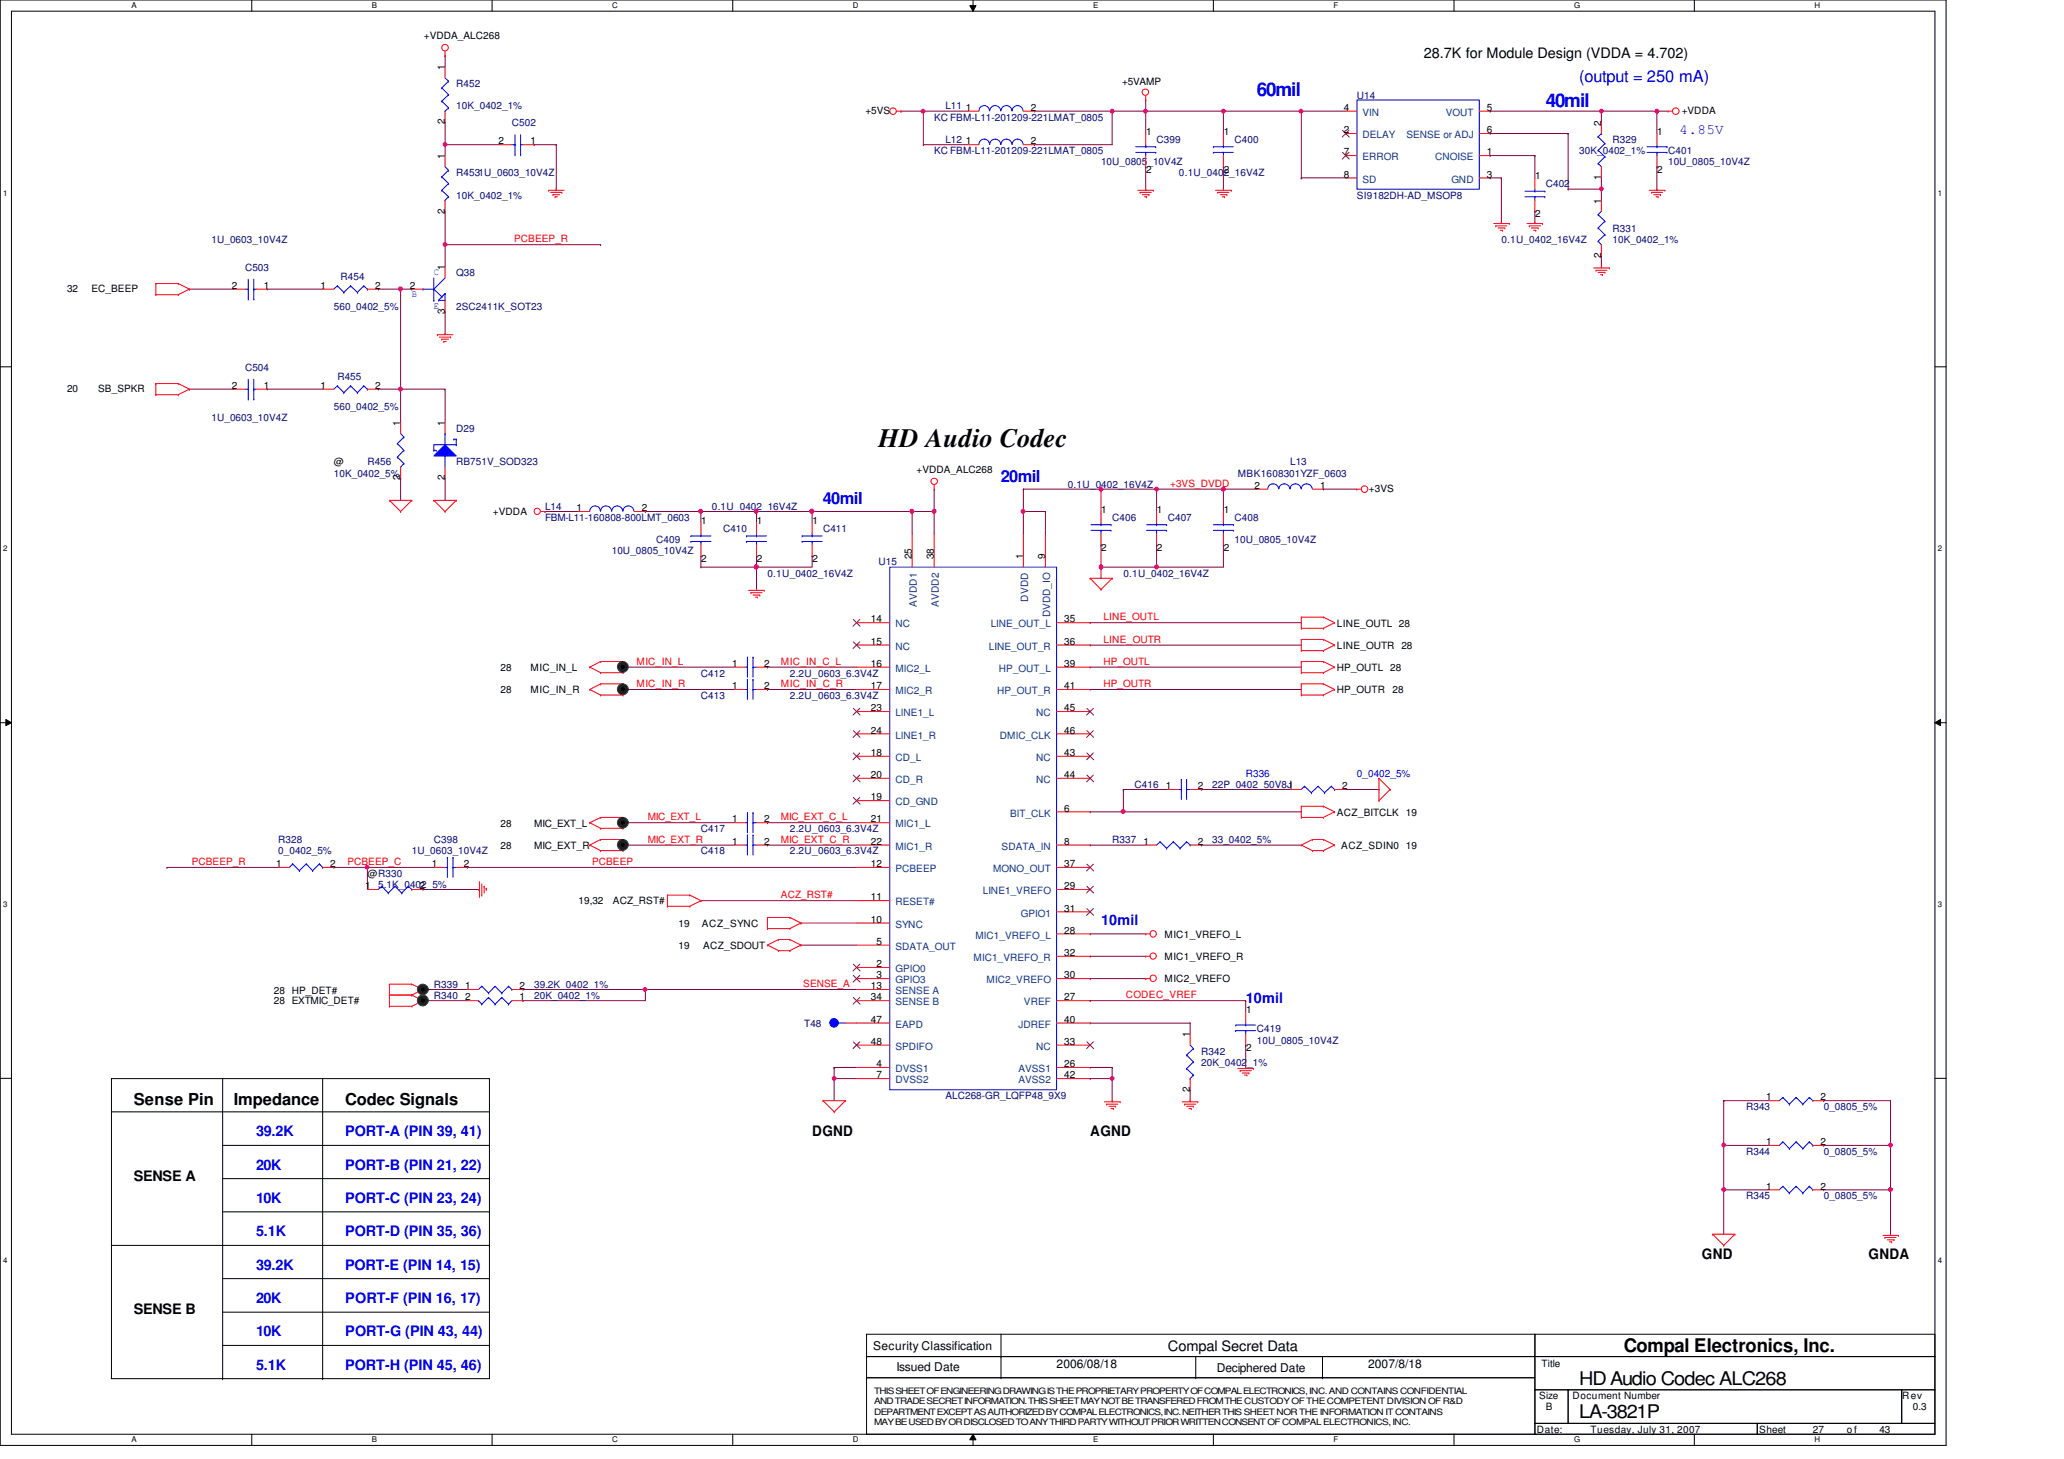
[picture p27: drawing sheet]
<svg xmlns="http://www.w3.org/2000/svg" width="297mm" height="210mm" viewBox="0 0 297 210" stroke-linecap="round" stroke-linejoin="round" font-family="sans-serif">
<defs><g id="words">
<text font-size="3.8" x="126.4" y="64.3">HD Audio Codec</text>
<g font-size="2.7" fill="#00f">
<text x="180.9" y="13.8">60mil</text>
<text x="222.5" y="15.4">40mil</text>
</g>
<g font-size="2.7">
<text x="233.7" y="194.6">Compal Electronics, Inc.</text>
<text x="227.3" y="199.3">HD Audio Codec ALC268</text>
<text x="227.3" y="204.1">LA-3821P</text>
</g>
<g font-size="2.4" fill="#00f">
<text x="227.3" y="11.8">(output = 250 mA)</text>
<text x="144" y="69.4">20mil</text>
<text x="118.4" y="72.6">40mil</text>
</g>
<g font-size="2.4">
<text x="19.3" y="159">Sense Pin</text>
<text x="33.7" y="159">Impedance</text>
<text x="49.7" y="159">Codec Signals</text>
</g>
<g font-size="2.1">
<text x="204.9" y="8.3">28.7K for Module Design (VDDA = 4.702)</text>
<text x="116.9" y="163.5">DGND</text>
<text x="156.9" y="163.5">AGND</text>
<text x="19.3" y="169.9">SENSE A</text>
<text x="244.9" y="181.1">GND</text>
<text x="268.9" y="181.1">GNDA</text>
<text x="19.3" y="189.1">SENSE B</text>
<text x="168.1" y="194.4">Compal Secret Data</text>
</g>
<g font-size="2.1" fill="#00f">
<text x="241.7" y="19.2">4.85V</text>
<text x="158.5" y="133.1">10mil</text>
<text x="179.3" y="144.3">10mil</text>
<text x="36.9" y="163.5">39.2K</text>
<text x="49.7" y="163.5">PORT-A (PIN 39, 41)</text>
<text x="36.9" y="173.1">10K</text>
<text x="36.9" y="168.3">20K</text>
<text x="49.7" y="173.1">PORT-C (PIN 23, 24)</text>
<text x="49.7" y="168.3">PORT-B (PIN 21, 22)</text>
<text x="36.9" y="177.9">5.1K</text>
<text x="49.7" y="177.9">PORT-D (PIN 35, 36)</text>
<text x="36.9" y="182.8">39.2K</text>
<text x="49.7" y="182.8">PORT-E (PIN 14, 15)</text>
<text x="36.9" y="187.5">20K</text>
<text x="49.7" y="187.5">PORT-F (PIN 16, 17)</text>
<text x="36.9" y="192.3">10K</text>
<text x="36.9" y="197.1">5.1K</text>
<text x="49.7" y="197.1">PORT-H (PIN 45, 46)</text>
<text x="49.7" y="192.3">PORT-G (PIN 43, 44)</text>
</g>
<g font-size="1.7">
<text x="125.7" y="194.3">Security Classification</text>
<text x="129" y="197.3">Issued Date</text>
<text x="152.1" y="196.8">2006/08/18</text>
<text x="175.1" y="197.5">Deciphered Date</text>
<text x="196.9" y="196.8">2007/8/18</text>
</g>
<g font-size="1.4">
<text x="61" y="5.7">+VDDA_ALC268</text>
<text x="64" y="10.1" transform="rotate(-90 64 10.1)">1</text>
<text x="64" y="17.9" transform="rotate(-90 64 17.9)">2</text>
<text x="124.5" y="16.4">+5VS</text>
<text x="139" y="16">1</text>
<text x="148.4" y="16">2</text>
<text x="161.5" y="12.2">+5VAMP</text>
<text x="193.4" y="16">4</text>
<text x="214" y="16">5</text>
<text x="242" y="16.4">+VDDA</text>
<text x="64" y="22.9" transform="rotate(-90 64 22.9)">1</text>
<text x="71.8" y="20.8">2</text>
<text x="76.4" y="20.8">1</text>
<text x="139" y="20.8">1</text>
<text x="148.4" y="20.8">2</text>
<text x="164.9" y="19.4">1</text>
<text x="176.1" y="19.4">1</text>
<text x="193.4" y="22.4">7</text>
<text x="193.4" y="19.2">2</text>
<text x="214" y="19.2">6</text>
<text x="214" y="22.4">1</text>
<text x="230.4" y="18.1" transform="rotate(-90 230.4 18.1)">2</text>
<text x="238.5" y="19.4">1</text>
<text x="164.9" y="24.8">2</text>
<text x="176.1" y="24.8">2</text>
<text x="193.4" y="25.6">8</text>
<text x="214" y="25.6">3</text>
<text x="220.9" y="25.8">1</text>
<text x="230.4" y="29.3" transform="rotate(-90 230.4 29.3)">1</text>
<text x="230.4" y="25.9" transform="rotate(-90 230.4 25.9)">1</text>
<text x="238.5" y="24.8">2</text>
<text x="64" y="30.7" transform="rotate(-90 64 30.7)">2</text>
<text x="220.9" y="31.3">2</text>
<text x="9.6" y="42">32</text>
<text x="13.2" y="42">EC_BEEP</text>
<text x="33.4" y="41.6">2</text>
<text x="38" y="41.6">1</text>
<text x="46.1" y="41.6">1</text>
<text x="54" y="41.6">2</text>
<text x="59" y="41.6">2</text>
<text x="64" y="38.9" transform="rotate(-90 64 38.9)">1</text>
<text x="230.4" y="37.1" transform="rotate(-90 230.4 37.1)">2</text>
<text x="64" y="45.1" transform="rotate(-90 64 45.1)">3</text>
<text x="9.6" y="56.4">20</text>
<text x="14.1" y="56.4">SB_SPKR</text>
<text x="33.4" y="56">2</text>
<text x="38" y="56">1</text>
<text x="46.1" y="56">1</text>
<text x="54" y="56">2</text>
<text x="57.6" y="61.3" transform="rotate(-90 57.6 61.3)">1</text>
<text x="64" y="61.3" transform="rotate(-90 64 61.3)">1</text>
<text x="48" y="67">@</text>
<text x="57.6" y="69.1" transform="rotate(-90 57.6 69.1)">2</text>
<text x="64" y="69.1" transform="rotate(-90 64 69.1)">2</text>
<text x="131.9" y="68.1">+VDDA_ALC268</text>
<text x="180.5" y="70.4">2</text>
<text x="190" y="70.4">1</text>
<text x="197" y="70.8">+3VS</text>
<text x="70.9" y="74.2">+VDDA</text>
<text x="83" y="73.6">1</text>
<text x="92.4" y="73.6">2</text>
<text x="100.9" y="75.4">1</text>
<text x="108.9" y="75.4">1</text>
<text x="116.9" y="75.4">1</text>
<text x="158.5" y="73.8">1</text>
<text x="166.5" y="73.8">1</text>
<text x="176.1" y="73.8">1</text>
<text x="100.9" y="80.9">2</text>
<text x="108.9" y="80.9">2</text>
<text x="116.9" y="80.9">2</text>
<text x="131.2" y="80.5" transform="rotate(-90 131.2 80.5)">25</text>
<text x="134.4" y="80.5" transform="rotate(-90 134.4 80.5)">38</text>
<text x="147.2" y="80.5" transform="rotate(-90 147.2 80.5)">1</text>
<text x="150.4" y="80.5" transform="rotate(-90 150.4 80.5)">9</text>
<text x="158.5" y="79.3">2</text>
<text x="166.5" y="79.3">2</text>
<text x="176.1" y="79.3">2</text>
<text x="125.3" y="89.6">14</text>
<text x="153.2" y="89.6">35</text>
<text x="105.4" y="96">1</text>
<text x="110" y="96">2</text>
<text x="125.3" y="92.8">15</text>
<text x="125.3" y="96">16</text>
<text x="153.2" y="92.8">36</text>
<text x="153.2" y="96">39</text>
<text x="192.4" y="93.4">LINE_OUTR 28</text>
<text x="192.4" y="90.2">LINE_OUTL 28</text>
<text x="72" y="99.8">28</text>
<text x="72" y="96.6">28</text>
<text x="76.4" y="99.8">MIC_IN_R</text>
<text x="76.4" y="96.6">MIC_IN_L</text>
<text x="105.4" y="99.2">1</text>
<text x="110" y="99.2">2</text>
<text x="125.3" y="99.2">17</text>
<text x="153.2" y="99.2">41</text>
<text x="192.4" y="99.8">HP_OUTR</text>
<text x="192.4" y="96.6">HP_OUTL 28</text>
<text x="200.4" y="99.8">28</text>
<text x="125.3" y="102.4">23</text>
<text x="125.3" y="105.6">24</text>
<text x="153.2" y="105.6">46</text>
<text x="153.2" y="102.4">45</text>
<text x="125.3" y="108.8">18</text>
<text x="125.3" y="112">20</text>
<text x="153.2" y="108.8">43</text>
<text x="153.2" y="112">44</text>
<text x="167.8" y="113.6">1</text>
<text x="172.4" y="113.6">2</text>
<text x="193.2" y="113.6">2</text>
<text x="72" y="119">28</text>
<text x="76.9" y="119">MIC_EXT_L</text>
<text x="105.4" y="118.4">1</text>
<text x="110" y="118.4">2</text>
<text x="125.3" y="115.2">19</text>
<text x="125.3" y="118.4">21</text>
<text x="153.2" y="116.8">6</text>
<text x="192.4" y="117.4">ACZ_BITCLK 19</text>
<text x="39.7" y="124.8">1</text>
<text x="47.5" y="124.8">2</text>
<text x="62.1" y="124.8">1</text>
<text x="66.8" y="124.8">2</text>
<text x="72" y="122.2">28</text>
<text x="76.9" y="122.2">MIC_EXT_R</text>
<text x="105.4" y="121.6">1</text>
<text x="110" y="121.6">2</text>
<text x="125.3" y="121.6">22</text>
<text x="125.3" y="124.8">12</text>
<text x="153.2" y="124.8">37</text>
<text x="153.2" y="121.6">8</text>
<text x="164.5" y="121.6">1</text>
<text x="172.4" y="121.6">2</text>
<text x="193" y="122.2">ACZ_SDIN0 19</text>
<text x="52.5" y="128">1</text>
<text x="52.9" y="126.2">@R330</text>
<text x="60.4" y="128">2</text>
<text x="83.3" y="130.2">19,32</text>
<text x="88.2" y="130.2">ACZ_RST#</text>
<text x="125.3" y="129.6">11</text>
<text x="153.2" y="128">29</text>
<text x="153.2" y="131.2">31</text>
<text x="97.7" y="133.4">19</text>
<text x="97.7" y="136.6">19</text>
<text x="101" y="133.4">ACZ_SYNC</text>
<text x="101.2" y="136.6">ACZ_SDOUT</text>
<text x="125.3" y="132.8">10</text>
<text x="126.1" y="136">5</text>
<text x="153.2" y="134.4">28</text>
<text x="153.2" y="137.6">32</text>
<text x="167.6" y="135">MIC1_VREFO_L</text>
<text x="39.4" y="143">28 HP_DET#</text>
<text x="67" y="144">2</text>
<text x="67" y="142.4">1</text>
<text x="74.8" y="144">1</text>
<text x="74.8" y="142.4">2</text>
<text x="125.3" y="142.4">13</text>
<text x="125.3" y="144">34</text>
<text x="126.1" y="139.2">2</text>
<text x="126.1" y="140.8">3</text>
<text x="153.2" y="140.8">30</text>
<text x="153.2" y="144">27</text>
<text x="167.6" y="138.2">MIC1_VREFO_R</text>
<text x="167.6" y="141.4">MIC2_VREFO</text>
<text x="39.4" y="144.6">28 EXTMIC_DET#</text>
<text x="125.3" y="147.2">47</text>
<text x="153.2" y="147.2">40</text>
<text x="171.2" y="149.3" transform="rotate(-90 171.2 149.3)">1</text>
<text x="179.3" y="145.8">1</text>
<text x="125.3" y="150.4">48</text>
<text x="126.1" y="153.6">4</text>
<text x="126.1" y="155.2">7</text>
<text x="153.2" y="150.4">33</text>
<text x="153.2" y="153.6">26</text>
<text x="153.2" y="155.2">42</text>
<text x="179.3" y="151.3">2</text>
<text x="171.2" y="157.1" transform="rotate(-90 171.2 157.1)">2</text>
<text x="254.2" y="158.4">1</text>
<text x="262" y="158.4">2</text>
<text x="254.2" y="164.8">1</text>
<text x="262" y="164.8">2</text>
<text x="254.2" y="171.2">1</text>
<text x="262" y="171.2">2</text>
<text x="221.8" y="196.8">Title</text>
<text x="221.5" y="201.4">Size</text>
<text x="222.5" y="203">B</text>
<text x="226.3" y="201.4">Document Number</text>
<text x="273.8" y="201.4">Rev</text>
<text x="275.3" y="203">0.3</text>
<text x="221.2" y="206.2">Date:</text>
<text x="228.9" y="206.2">Tuesday, July 31, 2007</text>
<text x="253.2" y="206.2">Sheet</text>
<text x="260.9" y="206.2">27</text>
<text x="265.8" y="206.2">of</text>
<text x="270.5" y="206.2">43</text>
</g>
<g font-size="1.4" fill="#000080">
<text x="65.7" y="12.6">R452</text>
<text x="65.7" y="15.7">10K_0402_1%</text>
<text x="134.4" y="17.4">KC FBM-L11-201209-221LMAT_0805</text>
<text x="136.1" y="15.7">L11</text>
<text x="195.3" y="14.2">U14</text>
<text x="73.7" y="18.2">C502</text>
<text x="134.4" y="22.2">KC FBM-L11-201209-221LMAT_0805</text>
<text x="136.1" y="20.6">L12</text>
<text x="158.5" y="23.7">10U_0805_10V4Z</text>
<text x="166.5" y="20.6">C399</text>
<text x="177.7" y="20.6">C400</text>
<text x="227.3" y="22.2">30K_0402_1%</text>
<text x="232.1" y="20.6">R329</text>
<text x="240.1" y="22.2">C401</text>
<text x="240.1" y="23.7">10U_0805_10V4Z</text>
<text x="65.7" y="25.4">R4531U_0603_10V4Z</text>
<text x="65.7" y="28.6">10K_0402_1%</text>
<text x="169.7" y="25.4">0.1U_0402_16V4Z</text>
<text x="195.3" y="28.6">SI9182DH-AD_MSOP8</text>
<text x="222.5" y="27">C402</text>
<text x="30.4" y="35">1U_0603_10V4Z</text>
<text x="216.1" y="35">0.1U_0402_16V4Z</text>
<text x="232.1" y="33.4">R331</text>
<text x="232.1" y="35">10K_0402_1%</text>
<text x="35.3" y="39">C503</text>
<text x="49" y="40.3">R454</text>
<text x="65.7" y="39.8">Q38</text>
<text x="48" y="44.6">560_0402_5%</text>
<text x="65.7" y="44.6">2SC2411K_SOT23</text>
<text x="35.3" y="53.4">C504</text>
<text x="48" y="59">560_0402_5%</text>
<text x="48.6" y="54.7">R455</text>
<text x="30.4" y="60.6">1U_0603_10V4Z</text>
<text x="65.7" y="62.2">D29</text>
<text x="48" y="68.6">10K_0402_5%</text>
<text x="52.9" y="67">R456</text>
<text x="65.7" y="67">RB751V_SOD323</text>
<text x="153.7" y="70.2">0.1U_0402_16V4Z</text>
<text x="178.1" y="68.6">MBK1608301YZF_0603</text>
<text x="185.7" y="67">L13</text>
<text x="78.4" y="73.4">L14</text>
<text x="78.4" y="75">FBM-L11-160808-800LMT_0603</text>
<text x="102.4" y="73.4">0.1U_0402_16V4Z</text>
<text x="104.1" y="76.6">C410</text>
<text x="118.4" y="76.6">C411</text>
<text x="160.1" y="75">C406</text>
<text x="168.1" y="75">C407</text>
<text x="177.7" y="75">C408</text>
<text x="88" y="79.8">10U_0805_10V4Z</text>
<text x="94.4" y="78.2">C409</text>
<text x="110.4" y="83">0.1U_0402_16V4Z</text>
<text x="126.4" y="81.4">U15</text>
<text x="161.7" y="83">0.1U_0402_16V4Z</text>
<text x="177.7" y="78.2">10U_0805_10V4Z</text>
<text x="100.9" y="100.6">C413</text>
<text x="100.9" y="97.4">C412</text>
<text x="113.7" y="100.6">2.2U_0603_6.3V4Z</text>
<text x="113.7" y="97.4">2.2U_0603_6.3V4Z</text>
<text x="163.3" y="113.4">C416</text>
<text x="174.5" y="113.4">22P_0402_50V8J1</text>
<text x="100.9" y="119.8">C417</text>
<text x="113.7" y="119.8">2.2U_0603_6.3V4Z</text>
<text x="40" y="121.4">R328</text>
<text x="40" y="123">0_0402_5%</text>
<text x="59.3" y="123">1U_0603_10V4Z</text>
<text x="62.4" y="121.4">C398</text>
<text x="100.9" y="123">C418</text>
<text x="113.7" y="123">2.2U_0603_6.3V4Z</text>
<text x="160.1" y="121.4">R337</text>
<text x="174.5" y="121.4">33_0402_5%</text>
<text x="54.4" y="127.8">5.1K_0402_5%</text>
<text x="62.4" y="143.8">R340</text>
<text x="62.4" y="142.2">R339</text>
<text x="76.9" y="143.8">20K_0402_1%</text>
<text x="76.9" y="142.2">39.2K_0402_1%</text>
<text x="115.7" y="147.8">T48</text>
<text x="180.9" y="148.6">C419</text>
<text x="172.9" y="151.8">R342</text>
<text x="172.9" y="153.4">20K_0402_1%</text>
<text x="180.9" y="150.2">10U_0805_10V4Z</text>
<text x="136.1" y="158.2">ALC268-GR_LQFP48_9X9</text>
<text x="251.3" y="159.8">R343</text>
<text x="262.5" y="159.8">0_0805_5%</text>
<text x="251.3" y="166.2">R344</text>
<text x="262.5" y="166.2">0_0805_5%</text>
<text x="251.3" y="172.6">R345</text>
<text x="262.5" y="172.6">0_0805_5%</text>
</g>
<g font-size="1.4" fill="#004080">
<text x="196.1" y="16.7">VIN</text>
<text x="208.1" y="16.7">VOUT</text>
<text x="196.1" y="23.1">ERROR</text>
<text x="196.1" y="19.9">DELAY</text>
<text x="202.4" y="19.9">SENSE or ADJ</text>
<text x="206.5" y="23.1">CNOISE</text>
<text x="196.1" y="26.3">SD</text>
<text x="208.9" y="26.3">GND</text>
<text x="131.9" y="87.3" transform="rotate(-90 131.9 87.3)">AVDD1</text>
<text x="135.1" y="87.3" transform="rotate(-90 135.1 87.3)">AVDD2</text>
<text x="148" y="86.6" transform="rotate(-90 148 86.6)">DVDD</text>
<text x="151.1" y="88.9" transform="rotate(-90 151.1 88.9)">DVDD_IO</text>
<text x="128.9" y="90.3">NC</text>
<text x="128.9" y="93.5">NC</text>
<text x="142.3" y="93.5">LINE_OUT_R</text>
<text x="142.6" y="90.3">LINE_OUT_L</text>
<text x="128.9" y="99.9">MIC2_R</text>
<text x="128.9" y="96.7">MIC2_L</text>
<text x="143.5" y="99.9">HP_OUT_R</text>
<text x="143.8" y="96.7">HP_OUT_L</text>
<text x="128.9" y="103.1">LINE1_L</text>
<text x="128.9" y="106.3">LINE1_R</text>
<text x="143.9" y="106.3">DMIC_CLK</text>
<text x="149.1" y="103.1">NC</text>
<text x="128.9" y="109.5">CD_L</text>
<text x="128.9" y="112.7">CD_R</text>
<text x="149.1" y="109.5">NC</text>
<text x="149.1" y="112.7">NC</text>
<text x="128.9" y="115.9">CD_GND</text>
<text x="128.9" y="119.1">MIC1_L</text>
<text x="145.4" y="117.5">BIT_CLK</text>
<text x="128.9" y="122.3">MIC1_R</text>
<text x="128.9" y="125.5">PCBEEP</text>
<text x="142.9" y="125.5">MONO_OUT</text>
<text x="144.1" y="122.3">SDATA_IN</text>
<text x="128.9" y="130.3">RESET#</text>
<text x="141.4" y="128.7">LINE1_VREFO</text>
<text x="146.9" y="131.9">GPIO1</text>
<text x="128.9" y="133.5">SYNC</text>
<text x="128.9" y="136.7">SDATA_OUT</text>
<text x="140.4" y="135.1">MIC1_VREFO_L</text>
<text x="128.9" y="143.1">SENSE A</text>
<text x="128.9" y="139.9">GPIO0</text>
<text x="128.9" y="141.5">GPIO3</text>
<text x="140.1" y="138.3">MIC1_VREFO_R</text>
<text x="142" y="141.5">MIC2_VREFO</text>
<text x="128.9" y="147.9">EAPD</text>
<text x="128.9" y="144.7">SENSE B</text>
<text x="146.6" y="147.9">JDREF</text>
<text x="147.4" y="144.7">VREF</text>
<text x="128.9" y="151.1">SPDIFO</text>
<text x="128.9" y="154.3">DVSS1</text>
<text x="128.9" y="155.9">DVSS2</text>
<text x="146.6" y="154.3">AVSS1</text>
<text x="146.6" y="155.9">AVSS2</text>
<text x="149.1" y="151.1">NC</text>
</g>
<g font-size="1.4" fill="#f00">
<text x="74" y="34.9">PCBEEP_R</text>
<text x="168.4" y="70.1">+3VS_DVDD</text>
<text x="158.8" y="89.3">LINE_OUTL</text>
<text x="91.6" y="95.7">MIC_IN_L</text>
<text x="112.4" y="95.7">MIC_IN_C_L</text>
<text x="158.8" y="95.7">HP_OUTL</text>
<text x="158.8" y="92.5">LINE_OUTR</text>
<text x="91.6" y="98.9">MIC_IN_R</text>
<text x="112.4" y="98.9">MIC_IN_C_R</text>
<text x="158.8" y="98.9">HP_OUTR</text>
<text x="93.2" y="118.1">MIC_EXT_L</text>
<text x="112.4" y="118.1">MIC_EXT_C_L</text>
<text x="27.6" y="124.5">PCBEEP_R</text>
<text x="50" y="124.5">PCBEEP_C</text>
<text x="85.2" y="124.5">PCBEEP</text>
<text x="93.2" y="121.3">MIC_EXT_R</text>
<text x="112.4" y="121.3">MIC_EXT_C_R</text>
<text x="112.4" y="129.3">ACZ_RST#</text>
<text x="115.6" y="142.1">SENSE_A</text>
<text x="162" y="143.7">CODEC_VREF</text>
</g>
<g font-size="1.4" fill="#00f">
<text x="62.4" y="39.6">C</text>
<text x="59.3" y="42.8">B</text>
<text x="62.4" y="44.4">E</text>
<text x="179.3" y="111.8">R336</text>
<text x="195.3" y="111.8">0_0402_5%</text>
</g>
<g font-size="1.3">
<text x="125.8" y="200.6">THIS SHEET OF ENGINEERING DRAWING IS THE PROPRIETARY PROPERTY OF COMPAL ELECTRONICS, INC. AND CONTAINS CONFIDENTIAL</text>
<text x="125.8" y="202.1">AND TRADE SECRET INFORMATION. THIS SHEET MAY NOT BETRANSFERED FROM THE CUSTODY OF THE COMPETENT DIVISION OF R&amp;D</text>
<text x="125.8" y="203.6">DEPARTMENT EXCEPT AS AUTHORIZED BY COMPAL ELECTRONICS, INC. NEITHER THIS SHEET NOR THE INFORMATION IT CONTAINS</text>
<text x="125.8" y="205.1">MAY BE USED BY OR DISCLOSED TO ANY THIRD PARTY WITHOUT PRIOR WRITTEN CONSENT OF COMPAL ELECTRONICS, INC.</text>
</g>
<g font-size="1.1">
<text x="18.9" y="1.1">A</text>
<text x="53.5" y="1.1">B</text>
<text x="88.1" y="1.1">C</text>
<text x="122.7" y="1.1">D</text>
<text x="157.3" y="1.1">E</text>
<text x="191.9" y="1.1">F</text>
<text x="226.5" y="1.1">G</text>
<text x="261.1" y="1.1">H</text>
<text x=".5" y="28.2">1</text>
<text x="278.9" y="28.2">1</text>
<text x=".5" y="79.3">2</text>
<text x="278.9" y="79.3">2</text>
<text x=".5" y="130.6">3</text>
<text x="278.9" y="130.6">3</text>
<text x=".5" y="181.7">4</text>
<text x="278.9" y="181.7">4</text>
<text x="18.9" y="207.6">A</text>
<text x="53.5" y="207.6">B</text>
<text x="88.1" y="207.6">C</text>
<text x="122.7" y="207.6">D</text>
<text x="157.3" y="207.6">E</text>
<text x="191.9" y="207.6">F</text>
<text x="226.5" y="207.6">G</text>
<text x="261.1" y="207.6">H</text>
</g>
</g></defs>
<path d="M0 0h280.1v208h-280.1zM1.6 1.6h276.9v204.8h-276.9z" fill="none" stroke="#000" stroke-width=".14"/>
<g fill="#fff">
<path d="M18.9 .2h.7v1.2h-.7z"/>
<path d="M18.9 206.6h.7v1.2h-.7z"/>
</g>
<path d="M36.2 0v1.6M36.2 206.4v1.6" fill="none" stroke="#000" stroke-width=".14"/>
<g fill="#fff">
<path d="M53.5 .2h.7v1.2h-.7z"/>
<path d="M53.5 206.6h.7v1.2h-.7z"/>
</g>
<path d="M70.8 0v1.6M70.8 206.4v1.6" fill="none" stroke="#000" stroke-width=".14"/>
<g fill="#fff">
<path d="M88.1 .2h.8v1.2h-.8z"/>
<path d="M88.1 206.6h.8v1.2h-.8z"/>
</g>
<path d="M105.4 0v1.6M105.4 206.4v1.6" fill="none" stroke="#000" stroke-width=".14"/>
<g fill="#fff">
<path d="M122.7 .2h.8v1.2h-.8z"/>
<path d="M122.7 206.6h.8v1.2h-.8z"/>
</g>
<path d="M139.6 .8h.9l-.5 .8zM140 0v1.6M140 206.4l.5 .8h-.9zM140 206.4v1.6" fill="none" stroke="#000" stroke-width=".14"/>
<path d="M139.6 .8h.9l-.5 .8zM140 206.4l.5 .8h-.9z" fill="#000"/>
<g fill="#fff">
<path d="M157.3 .2h.7v1.2h-.7z"/>
<path d="M157.3 206.6h.7v1.2h-.7z"/>
</g>
<path d="M174.6 0v1.6M174.6 206.4v1.6" fill="none" stroke="#000" stroke-width=".14"/>
<g fill="#fff">
<path d="M191.9 .2h.6v1.2h-.6z"/>
<path d="M191.9 206.6h.6v1.2h-.6z"/>
</g>
<path d="M209.2 0v1.6M209.2 206.4v1.6" fill="none" stroke="#000" stroke-width=".14"/>
<g fill="#fff">
<path d="M226.5 .2h.8v1.2h-.8z"/>
<path d="M226.5 206.6h.8v1.2h-.8z"/>
</g>
<path d="M243.8 0v1.6M243.8 206.4v1.6" fill="none" stroke="#000" stroke-width=".14"/>
<g fill="#fff">
<path d="M261.1 .2h.8v1.2h-.8z"/>
<path d="M261.1 206.6h.8v1.2h-.8z"/>
<path d="M.5 27.2h.6v1.2h-.6z"/>
<path d="M278.9 27.2h.6v1.2h-.6z"/>
<path d="M.5 78.4h.6v1.1h-.6z"/>
<path d="M278.9 78.4h.6v1.1h-.6z"/>
</g>
<path d="M0 52.8h1.6M278.5 52.8h1.6" fill="none" stroke="#000" stroke-width=".14"/>
<g fill="#fff">
<path d="M.5 129.6h.6v1.2h-.6z"/>
<path d="M278.9 129.6h.6v1.2h-.6z"/>
</g>
<path d="M0 104h1.6M.8 103.5l.8 .5-.8 .4zM278.5 104l.8-.5v.9zM278.5 104h1.6" fill="none" stroke="#000" stroke-width=".14"/>
<path d="M.8 103.5l.8 .5-.8 .4zM278.5 104l.8-.5v.9z" fill="#000"/>
<g fill="#fff">
<path d="M.5 180.8h.6v1.1h-.6z"/>
<path d="M278.9 180.8h.6v1.1h-.6z"/>
</g>
<path d="M0 155.2h1.6M278.5 155.2h1.6" fill="none" stroke="#000" stroke-width=".14"/>
<g fill="none" stroke="#800040" stroke-width=".14">
<path d="M64 8h.1M64 17.6h.1M64 8v1.6M64 17.6v4.8M129.7 16h.1M129.7 16h9.6M132.9 16h.1M132.9 16v4.8M148.9 16h.1M148.9 16h44.8M160.1 16h.1M160.1 16v4.8h-11.2"/>
<path d="M164.9 16h.1M164.9 14.4h.1M164.9 14.4v4.8M176.1 16h.1M176.1 16v3.2M187.3 16h.1M187.3 16v9.6M214.5 19.2h.1M214.5 16h.1M214.5 19.2h11.2M214.5 16h25.6M225.7 19.2h.1"/>
<path d="M225.7 19.2v8M230.5 16h.1M230.5 16v1.6M238.5 16h.1M238.5 16v3.2M64 35.2h.1M64 20.8h.1M64 30.4h.1M64 20.8h8M64 30.4v8M64 35.2h22.4M76.9 20.8h.1"/>
<path d="M76.9 20.8h3.1M80 20.8h.1M80 20.8v6.4M86.4 35.2h.1M132.9 20.8h.1M132.9 20.8h6.4M148.9 20.8h.1M164.9 24h.1M164.9 24v3.2M176.1 24h.1M176.1 24v3.2M187.3 25.6h.1"/>
<path d="M187.3 25.6h6.4M214.5 25.6h.1M214.5 22.4h.1M214.5 25.6h1.6M214.5 22.4h6.4M216.1 25.6h.1M216.1 25.6v6.4M220.9 30.4h.1M220.9 22.4h.1M220.9 22.4v3.2M220.9 30.4v1.6M225.7 27.2h.1"/>
<path d="M225.7 27.2h4.8M230.5 36.8h.1M230.5 27.2h.1M230.5 25.6h.1M230.5 25.6v3.2M230.5 36.8v1.6M238.5 24h.1M238.5 24v3.2M27.3 56h.1M27.3 41.6h.1M27.3 56h6.4M27.3 41.6h6.4"/>
<path d="M38.4 56h.1M38.4 41.6h.1M38.4 56h8M38.4 41.6h8M54.4 56h.1M54.4 41.6h.1M54.4 56h9.6M54.4 41.6h4.9M57.7 56h.1M57.7 41.6h.1M57.7 41.6v19.2M59.3 41.6h.1"/>
<path d="M64 56h.1M64 44.8h.1M64 44.8v3.2M64 56v4.8M57.7 68.8h.1M57.7 68.8v3.2M64 68.8h.1M64 68.8v3.2M78.4 73.6h.1M78.4 73.6h4.9M92.9 73.6h.1M92.9 73.6h41.5"/>
<path d="M100.9 73.6h.1M100.9 73.6v1.6M108.9 73.6h.1M108.9 73.6v1.6M116.9 73.6h.1M116.9 73.6v1.6M131.3 73.6h.1M131.3 73.6v3.2M134.4 70.4h.1M134.4 73.6h.1M134.4 70.4v6.4M147.3 73.6h.1"/>
<path d="M147.3 70.4h.1M147.3 73.6h3.1M147.3 70.4v6.4M147.3 70.4h33.6M150.4 73.6h.1M150.4 73.6v3.2M158.4 70.4h.1M158.4 78.4h.1M158.4 70.4v3.2M158.4 78.4v4.8M166.5 70.4h.1M166.5 78.4h.1"/>
<path d="M166.5 70.4v3.2M166.5 78.4v3.2M176.1 70.4h.1M176.1 78.4h.1M176.1 70.4v3.2M176.1 78.4v3.2h-17.7M190.5 70.4h.1M190.5 70.4h4.8M89.7 96h.1M89.7 99.2h.1M89.7 99.2h16M89.7 96h16"/>
<path d="M100.9 81.6h.1M100.9 80h.1M100.9 80v1.6M108.9 81.6h.1M108.9 80h.1M108.9 80v4.8M110.4 99.2h.1M110.4 96h.1M110.4 99.2h12.9M110.4 96h12.9M116.9 80h.1M116.9 80v1.6h-16"/>
<path d="M156.9 99.2h.1M156.9 96h.1M156.9 92.8h.1M156.9 89.6h.1M156.9 99.2h30.4M156.9 96h30.4M156.9 92.8h30.4M156.9 89.6h30.4M158.4 81.6h.1M166.5 81.6h.1M89.7 118.4h.1M89.7 118.4h16"/>
<path d="M110.4 118.4h.1M110.4 118.4h12.9M156.9 116.8h.1M156.9 116.8h30.4M161.7 113.6h.1M161.7 116.8h.1M161.7 113.6h6.4M161.7 113.6v3.2M172.9 113.6h.1M172.9 113.6h12.8M193.7 113.6h4.8M198.5 113.6h.1"/>
<path d="M24 124.8h.1M24 124.8h16M48 124.8h.1M48 124.8h14.4M52.9 124.8h.1M52.9 124.8v3.2M60.9 128h.1M60.9 128h8M67.3 124.8h.1M67.3 124.8h56M89.7 121.6h.1M89.7 121.6h16"/>
<path d="M100.9 129.6h.1M100.9 129.6h22.4M110.4 121.6h.1M110.4 121.6h12.9M115.3 136h.1M115.3 132.8h.1M115.3 136h8M115.3 132.8h8M156.9 134.4h.1M156.9 121.6h.1M156.9 137.6h.1M156.9 134.4h8"/>
<path d="M156.9 121.6h8M156.9 137.6h8M172.9 121.6h.1M172.9 121.6h14.4M60.9 144h.1M60.9 142.4h.1M60.9 144h6.4M60.9 142.4h6.4M75.3 144h.1M75.3 142.4h.1M75.3 142.4h48M92.9 142.4h.1"/>
<path d="M92.9 142.4v1.6h-17.6M120.1 155.2h.1M120.1 153.6h.1M120.1 155.2h3.2M120.1 153.6v4.8M120.1 153.6h3.2M156.9 153.6h.1M156.9 155.2h.1M156.9 144h.1M156.9 147.2h.1M156.9 140.8h.1M156.9 155.2h3.2"/>
<path d="M156.9 153.6h3.2M156.9 144h22.4M156.9 147.2h14.4M156.9 140.8h8M160.1 155.2h.1M160.1 153.6h.1M160.1 153.6v4.8M171.3 147.2h.1M171.3 156.8h.1M171.3 147.2v1.6M171.3 156.8v1.6M179.3 144h.1"/>
<path d="M179.3 150.4h.1M179.3 144v1.6M179.3 150.4v3.2M248.1 158.4h.1M248.1 158.4v19.2M248.1 158.4h6.4M262.5 158.4h.1M262.5 158.4h9.6M272.1 158.4h.1M272.1 158.4v19.2M248.1 164.8h.1M248.1 171.2h.1"/>
<path d="M248.1 171.2h6.4M248.1 164.8h6.4M262.5 171.2h.1M262.5 164.8h.1M262.5 171.2h9.6M262.5 164.8h9.6M272.1 164.8h.1M272.1 171.2h.1"/>
</g>
<g fill="none" stroke="#f00" stroke-width=".14">
<path d="M22.4 42.4h.1M22.4 40.8h.1M22.4 56.8h.1M22.4 55.2h.1M22.4 40.8h3.3M22.4 42.4h3.3M22.4 40.8v1.6M22.4 55.2v1.6M22.4 55.2h3.3M22.4 56.8h3.3M25.7 40.8h.1M25.7 42.4h.1"/>
<path d="M25.7 55.2h.1M25.7 56.8h.1M25.7 40.8l1.6 .8M25.7 55.2l1.6 .8M27.3 41.6h.1M27.3 56h.1M27.3 41.6l-1.6 .8M27.3 56l-1.6 .8M84.9 99.2h.1M84.9 96h.1M84.9 99.2l1.5 .8M84.9 96l1.5 .8"/>
<path d="M86.4 98.4h.1M86.4 95.2h.1M86.4 96.8h.1M86.4 98.4l-1.5 .8M86.4 98.4h3.3M86.4 95.2l-1.5 .8M86.4 95.2h3.3M86.4 96.8h3.3M89.7 98.4h.1M89.7 95.2h.1M89.7 96.8h.1M89.7 95.2v1.6"/>
<path d="M89.7 98.4v1.6M187.3 98.4h.1M187.3 96.8h.1M187.3 95.2h.1M187.3 93.6h.1M187.3 92h.1M187.3 90.4h.1M187.3 88.8h.1M187.3 98.4h3.2M187.3 95.2h3.2M187.3 96.8h3.2M187.3 88.8v1.6"/>
<path d="M187.3 92v1.6M187.3 95.2v1.6M187.3 98.4v1.6M187.3 92h3.2M187.3 93.6h3.2M187.3 88.8h3.2M187.3 90.4h3.2M190.5 98.4h.1M190.5 95.2h.1M190.5 96.8h.1M190.5 92h.1M190.5 93.6h.1"/>
<path d="M190.5 88.8h.1M190.5 90.4h.1M190.5 98.4l1.6 .8M190.5 95.2l1.6 .8M190.5 92l1.6 .8M190.5 88.8l1.6 .8M192.1 99.2h.1M192.1 96h.1M192.1 92.8h.1M192.1 89.6h.1M192.1 99.2l-1.6 .8M192.1 96l-1.6 .8"/>
<path d="M192.1 92.8l-1.6 .8M192.1 89.6l-1.6 .8M84.9 118.4h.1M84.9 118.4l1.5 .8M86.4 100h.1M86.4 117.6h.1M86.4 119.2h.1M86.4 100h3.3M86.4 117.6l-1.5 .8M86.4 117.6h3.3M86.4 119.2h3.3M89.7 100h.1"/>
<path d="M89.7 117.6h.1M89.7 119.2h.1M89.7 117.6v1.6M187.3 100h.1M187.3 116h.1M187.3 117.6h.1M187.3 100h3.2M187.3 117.6h3.2M187.3 116v1.6M187.3 116h3.2M190.5 100h.1M190.5 116h.1"/>
<path d="M190.5 117.6h.1M190.5 116l1.6 .8M192.1 116.8h.1M192.1 116.8l-1.6 .8M84.9 121.6h.1M84.9 121.6l1.5 .8M86.4 120.8h.1M86.4 122.4h.1M86.4 120.8l-1.5 .8M86.4 120.8h3.3M86.4 122.4h3.3M89.7 120.8h.1"/>
<path d="M89.7 122.4h.1M89.7 120.8v1.6M96.1 130.4h.1M96.1 128.8h.1M96.1 128.8h3.2M96.1 130.4h3.2M96.1 128.8v1.6M99.3 128.8h.1M99.3 130.4h.1M99.3 128.8l1.6 .8M100.9 129.6h.1M100.9 129.6l-1.6 .8"/>
<path d="M110.4 133.6h.1M110.4 132h.1M110.4 136h.1M110.4 132h3.3M110.4 133.6h3.3M110.4 132v1.6M110.4 136l1.7 .8M112.1 135.2h.1M112.1 136.8h.1M112.1 135.2l-1.7 .8M112.1 135.2h1.6M112.1 136.8h1.6"/>
<path d="M113.7 132h.1M113.7 133.6h.1M113.7 135.2h.1M113.7 136.8h.1M113.7 132l1.6 .8M113.7 135.2l1.6 .8M115.3 132.8h.1M115.3 136h.1M115.3 132.8l-1.6 .8M115.3 136l-1.6 .8M187.3 121.6h.1M187.3 121.6l1.6 .8"/>
<path d="M188.9 120.8h.1M188.9 122.4h.1M188.9 120.8h1.6M188.9 122.4h1.6M188.9 120.8l-1.6 .8M190.5 120.8h.1M190.5 122.4h.1M190.5 120.8l1.6 .8M192.1 121.6h.1M192.1 121.6l-1.6 .8M56 143.2h.1M56 141.6h.1"/>
<path d="M56 144.8h.1M56 141.6h3.3M56 143.2h3.3M56 141.6v3.2M56 144.8h3.3M59.3 141.6h.1M59.3 143.2h.1M59.3 144.8h.1M59.3 141.6l1.6 .8M59.3 143.2l1.6 .8M60.9 142.4h.1M60.9 144h.1"/>
<path d="M60.9 142.4l-1.6 .8M60.9 144l-1.6 .8"/>
</g>
<circle cx="89.6" cy="96" r=".78" fill="#008000"/>
<g fill="none" stroke="#008000" stroke-width=".14">
<circle cx="89.6" cy="96" r=".4"/>
<circle cx="89.6" cy="96" r=".78"/>
</g>
<circle cx="89.6" cy="96" r=".4" fill="#000"/>
<circle cx="89.6" cy="99.2" r=".78" fill="#008000"/>
<g fill="none" stroke="#008000" stroke-width=".14">
<circle cx="89.6" cy="99.2" r=".4"/>
<circle cx="89.6" cy="99.2" r=".78"/>
</g>
<circle cx="89.6" cy="99.2" r=".4" fill="#000"/>
<circle cx="89.6" cy="118.4" r=".77" fill="#008000"/>
<g fill="none" stroke="#008000" stroke-width=".14">
<circle cx="89.6" cy="118.4" r=".39"/>
<circle cx="89.6" cy="118.4" r=".77"/>
</g>
<circle cx="89.6" cy="118.4" r=".39" fill="#000"/>
<circle cx="89.6" cy="121.6" r=".78" fill="#008000"/>
<g fill="none" stroke="#008000" stroke-width=".14">
<circle cx="89.6" cy="121.6" r=".4"/>
<circle cx="89.6" cy="121.6" r=".78"/>
</g>
<circle cx="89.6" cy="121.6" r=".4" fill="#000"/>
<circle cx="60.9" cy="144" r=".78" fill="#008000"/>
<g fill="none" stroke="#008000" stroke-width=".14">
<circle cx="60.8" cy="144" r=".4"/>
<circle cx="60.9" cy="144" r=".78"/>
</g>
<circle cx="60.8" cy="144" r=".4" fill="#000"/>
<circle cx="60.9" cy="142.4" r=".77" fill="#008000"/>
<g fill="none" stroke="#008000" stroke-width=".14">
<circle cx="60.9" cy="142.4" r=".39"/>
<circle cx="60.9" cy="142.4" r=".77"/>
</g>
<circle cx="60.9" cy="142.4" r=".39" fill="#000"/>
<g fill="none" stroke="#f00" stroke-width=".14">
<path d="M64 8h.1M64 7.4v.6M129 16h.7M129.7 16h.1M139.3 16h1.6M147.3 16h1.6M164.9 14.4h.1M164.9 13.8v.6M230.5 17.6v1.6M240.1 16h.1M240.1 16h.6M78.9 27.4h.1"/>
<path d="M78.9 27.4h2.3M79.2 27.7h1.7M79.6 28h.1M79.6 28h1M79.9 28.3h.1M79.9 28.3h.3M80 27.2h.1M80 27.2v.2M80.9 27.7h.1M163.7 27.4h2.3M164.1 27.7h.1M164.1 27.7h1.6"/>
<path d="M164.4 28h1M164.7 28.3h.3M164.9 27.2h.1M164.9 27.2v.2M165 28.3h.1M165.4 28h.1M166 27.4h.1M175 27.4h2.2M175.3 27.7h.1M175.3 27.7h1.6M175.6 28h1M175.9 28.3h.3"/>
<path d="M176.1 27.2h.1M176.1 27.2v.2M176.2 28.3h.1M176.6 28h.1M177.2 27.4h.1M215 32.2h2.2M215.3 32.5h.1M215.3 32.5h1.6M215.6 32.8h1M215.9 33.1h.3M216.1 32h.1M216.1 32v.2"/>
<path d="M216.2 33.1h.1M216.6 32.8h.1M217.2 32.2h.1M219.7 32.2h2.3M220.1 32.5h.1M220.1 32.5h1.6M220.4 32.8h1M220.7 33.1h.3M220.9 32h.1M220.9 25.6v1.6M220.9 28.8v1.6M220.9 32v.2"/>
<path d="M221 33.1h.1M221.4 32.8h.1M222 32.2h.1M229.4 38.6h2.2M229.7 38.9h.1M229.7 38.9h1.6M230 39.2h1M230.3 39.5h.3M230.5 38.4h.1M230.5 24v1.6M230.5 28.8v1.6M230.5 35.2v1.6"/>
<path d="M230.5 38.4v.2M230.6 39.5h.1M231 39.2h.1M231.6 38.6h.1M237.4 27.4h2.2M237.7 27.7h.1M237.7 27.7h1.6M238 28h1M238.3 28.3h.3M238.5 27.2h.1M238.5 27.2v.2M238.6 28.3h.1"/>
<path d="M239 28h.1M239.6 27.4h.1M33.7 41.6h1.6M36.9 41.6h1.5M46.4 41.6h1.6M52.9 41.6h1.5M62.9 48.2h.1M62.9 48.2h2.3M63.2 48.5h1.7M63.6 48.8h.1M63.6 48.8h1M63.9 49.1h.1"/>
<path d="M63.9 49.1h.3M64 48h.1M64 48v.2M64.9 48.5h.1M56 72h.1M56 72h3.3M56 72l1.7 1.6M57.7 73.6h.1M59.3 72h.1M59.3 72l-1.6 1.6M62.4 72h.1M62.4 72h3.3"/>
<path d="M62.4 72l1.6 1.6M64 73.6h.1M65.7 72h.1M65.7 72l-1.7 1.6M77.8 73.6h.6M78.4 73.6h.1M116.9 75.2v1.6M116.9 78.4v1.6M134.4 70.4h.1M134.4 69.8v.6M166.5 73.6v1.6M166.5 76.8v1.6"/>
<path d="M176.1 73.6v1.6M176.1 76.8v1.6M195.3 70.4h.1M195.3 70.4h.6M105.7 99.2h1.6M107.7 85h2.3M108.1 85.3h.1M108.1 85.3h1.6M108.4 85.6h.9M108.7 85.9h.3M108.9 84.8h.1M108.9 84.8v.2"/>
<path d="M108.9 99.2h1.5M109 85.9h.1M109.3 85.6h.1M110 85h.1M156.9 83.2h.1M156.9 83.2h3.2M156.9 83.2l1.5 1.6M158.4 84.8h.1M160.1 83.2h.1M160.1 83.2l-1.7 1.6M198.5 115.2h.1M198.5 112h.1"/>
<path d="M198.5 112v3.2M198.5 112l1.6 1.6M200.1 113.6h.1M200.1 113.6l-1.6 1.6M68.9 128h.1M69 126.9h.1M69 126.9v2.3M69.3 128.8h.1M69.3 127.2v1.6M69.7 127.6h.1M69.7 127.6v.9M70 127.8h.1"/>
<path d="M70 127.8v.4M164.9 134.4h.1M164.9 137.6h.1M164.9 134.4h.6M164.9 137.6h.6M118.4 158.4h.1M118.4 158.4h3.3M118.4 158.4l1.7 1.6M121.7 158.4h.1M121.7 158.4l-1.6 1.6M159 158.6h2.2M159.3 158.9h.1"/>
<path d="M159.3 158.9h1.6M159.6 159.2h1M159.9 159.6h.3M160.1 158.4h.1M160.1 158.4v.2M160.2 159.6h.1M160.6 159.2h.1M161.2 158.6h.1M164.9 140.8h.1M164.9 140.8h.6M170.1 158.6h2.3M170.5 158.9h.1"/>
<path d="M170.5 158.9h1.6M170.8 159.2h.9M171.1 159.6h.3M171.3 158.4h.1M171.3 148.8v1.6M171.3 155.2v1.6M171.3 158.4v.2M171.4 159.6h.1M171.7 159.2h.1M172.4 158.6h.1M178.1 153.8h2.3M178.5 154.1h.1"/>
<path d="M178.5 154.1h1.6M178.8 154.4h.9M179.1 154.7h.3M179.3 153.6h.1M179.3 153.6v.2M179.4 154.7h.1M179.7 154.4h.1M180.4 153.8h.1M120.1 160h.1M246.5 177.6h.1M246.5 177.6h3.2M246.5 177.6l1.6 1.6"/>
<path d="M248.1 179.2h.1M249.7 177.6h.1M249.7 177.6l-1.6 1.6M271 177.8h2.2M271.3 178.1h.1M271.3 178.1h1.6M271.6 178.4h1M271.9 178.7h.3M272.1 177.6h.1M272.1 177.6v.2M272.2 178.7h.1M272.6 178.4h.1"/>
<path d="M273.2 177.8h.1"/>
<circle cx="64" cy="6.9" r=".47"/>
<circle cx="128.5" cy="16" r=".47"/>
<circle cx="164.8" cy="13.3" r=".46"/>
<circle cx="241.2" cy="16" r=".47"/>
<circle cx="77.3" cy="73.6" r=".45"/>
<circle cx="134.5" cy="69.3" r=".46"/>
<circle cx="196.4" cy="70.4" r=".47"/>
<circle cx="165.9" cy="134.4" r=".46"/>
<circle cx="166" cy="137.6" r=".45"/>
<circle cx="165.9" cy="140.8" r=".46"/>
</g>
<g fill="none" stroke="#000" stroke-width=".14">
<path d="M16 155.2h54.4v43.2h-54.4zM32 155.2v43.2M46.4 155.2v43.2M16 160h54.4M16 179.2h54.4M32 164.8h38.4M32 169.6h38.4M32 174.4h38.4M70.4 160h.1M70.4 164.8h.1M70.4 169.6h.1M70.4 174.4h.1"/>
<path d="M70.4 179.2h.1M32 198.4h.1M32 184h38.4M32 188.8h38.4M32 193.6h38.4M46.4 198.4h.1M70.4 184h.1M70.4 188.8h.1M70.4 193.6h.1M124.7 192h96.2v3.2h-96.2zM124.7 195.2h96.2v3.1h-96.2zM124.7 198.3h96.2v8.1h-96.2z"/>
<path d="M144.1 195.2h.1M144.1 198.3h.1M144.1 192v6.3M172.1 198.3h.1M172.1 195.2v3.1M190.3 198.3h.1M190.3 195.2v3.1M220.9 192h57.6v3.2h-57.6zM220.9 195.2h57.6v4.8h-57.6zM220.9 200h4.8v4.9h-4.8zM220.9 204.9h32v1.5h-32zM225.7 200h48v4.9h-48z"/>
<path d="M252.9 204.9h25.6v1.5h-25.6zM273.7 200h4.8v4.9h-4.8z"/>
</g>
<g fill="none" stroke="#00f" stroke-width=".14">
<path d="M140.9 16a.76 .76 0 0 1 .7-.8 .76 .76 0 0 1 .8 .8M142.4 16a.78 .78 0 0 1 .8-.8 .78 .78 0 0 1 .8 .8M144.1 16a.78 .78 0 0 1 .7-.8 .78 .78 0 0 1 .8 .8M145.7 16a.78 .78 0 0 1 .7-.8 .78 .78 0 0 1 .8 .8M230 19.7h.1M230 19.7l1 1M230.5 19.2h.1M230.5 19.2l-.5 .5M219.5 28.3h2.8M219.5 27.5h2.8M220.9 27.5h.1M220.9 28.3h.1"/>
<path d="M220.9 27.2v.3M220.9 28.3v.5M222.3 28.3h.1M222.3 27.5h.1M230 23.5h.1M230 21.6h.1M230 30.9h.1M230 32.8h.1M230 34.7h.1M230 23.5l.5 .5M230 21.6l1 1M230 30.9l1 .9"/>
<path d="M230 32.8l1 1M230 34.7l.5 .5M230.5 35.2h.1M230.5 30.4l-.5 .5M231 22.6h.1M231 20.7h.1M231 31.8h.1M231 33.8h.1M231 22.6l-1 .9M231 20.7l-1 .9M231 31.8l-1 1M231 33.8l-1 .9"/>
<path d="M35.3 41.6h.4M35.7 43.1h.1M35.7 41.6h.1M35.7 40.2v2.9M36.5 41.6h.1M36.5 43.1h.1M36.5 41.6h.4M36.5 40.2v2.9M48.6 41.1h.1M48.6 41.1l-.6 .5M48.6 41.1l.9 1M49.5 42.1h.1"/>
<path d="M50.5 41.1h.1M50.5 41.1l-1 1M50.5 41.1l.9 1M51.4 42.1h.1M52.4 41.1h.1M52.4 41.1l-1 1M52.4 41.1l.5 .5M52.9 41.6h.1M115.4 77.9h.1M115.4 77.1h.1M115.4 77.9h2.9M115.4 77.1h2.9"/>
<path d="M116.9 77.1h.1M116.9 77.9h.1M116.9 76.8v.3M116.9 77.9v.5M165 76.3h2.9M165 75.5h2.9M166.5 75.5h.1M166.5 76.3h.1M166.5 75.2v.3M166.5 76.3v.5M167.9 76.3h.1M167.9 75.5h.1"/>
<path d="M174.6 76.3h2.9M174.6 75.5h2.9M176.1 75.5h.1M176.1 76.3h.1M176.1 75.2v.3M176.1 76.3v.5M177.5 76.3h.1M177.5 75.5h.1M107.3 99.2h.3M107.6 99.2h.1M107.6 97.8h.1M107.6 97.8v2.9"/>
<path d="M108.4 97.8h.1M108.4 99.2h.1M108.4 99.2h.5M108.4 97.8v2.9M170.8 151.8h.1M170.8 153.8h.1M170.8 151.8l.9 1M170.8 153.8l.9 .9M171.3 155.2h.1M171.3 150.4l.4 .5M171.7 150.9h.1M171.7 152.8h.1"/>
<path d="M171.7 154.7h.1M171.7 150.9l-.9 .9M171.7 152.8l-.9 1M171.7 154.7l-.4 .5"/>
</g>
<circle cx="120" cy="147.2" r=".62" fill="#00f"/>
<g fill="none" stroke="#00f" stroke-width=".14">
<path d="M63.6 12.7h.1M63.6 14.6h.1M63.6 12.7l1 .9M63.6 14.6l1 .9M64 16h.1M64 11.2l.6 .5M64.6 11.7h.1M64.6 13.6h.1M64.6 15.5h.1M64.6 11.7l-1 1M64.6 13.6l-1 1M64.6 15.5l-.6 .5"/>
<path d="M74.1 19.4v2.9M74.9 19.4v2.9M195.3 14.4h17.6v12.8h-17.6zM73.7 20.8h.4M74.1 22.3h.1M74.1 20.8h.1M74.9 20.8h.1M74.9 22.3h.1M74.9 20.8h.4M140.9 20.8a.76 .76 0 0 1 .7-.8 .76 .76 0 0 1 .8 .8M142.4 20.8a.78 .78 0 0 1 .8-.8 .78 .78 0 0 1 .8 .8M144.1 20.8a.78 .78 0 0 1 .7-.8 .78 .78 0 0 1 .8 .8"/>
<path d="M145.7 20.8a.78 .78 0 0 1 .7-.8 .78 .78 0 0 1 .8 .8M237 21.9h2.9M237 21.1h2.9M238.5 21.1h.1M238.5 21.9h.1M238.5 20.8v.3M238.5 21.9v.5M239.9 21.9h.1M239.9 21.1h.1M35.3 56h.4M35.7 57.4h.1M35.7 56h.1"/>
<path d="M35.7 54.6v2.8M36.5 56h.1M36.5 57.4h.1M36.5 56h.4M36.5 54.6v2.8M60.9 41.6h.1M60.9 41.6h1.5M62.4 41.6h.1M62.4 43.2h.1M62.4 41.6l1.2 1.1M62.4 40v3.2M63.1 43.2h.1"/>
<path d="M63.1 43.2h.9M63.6 42.7h.1M63.6 42.7l-.5 .5M64 42.2h.1M64 43.2h.1M64 40l-1.6 1.6M64 42.2l-.4 .5M64 42.2v1M84.9 73.6a.76 .76 0 0 1 .7-.8 .76 .76 0 0 1 .8 .8M86.4 73.6a.78 .78 0 0 1 .8-.8 .78 .78 0 0 1 .8 .8M88 73.6a.78 .78 0 0 1 .8-.8 .78 .78 0 0 1 .8 .8M89.7 73.6a.78 .78 0 0 1 .7-.8 .78 .78 0 0 1 .8 .8"/>
<path d="M107.4 77.9h.1M107.4 77.1h.1M107.4 77.9h2.9M107.4 77.1h2.9M108.9 77.1h.1M108.9 77.9h.1M108.9 76.8v.3M108.9 77.9v.5M182.5 70.4a.79 .79 0 0 1 .7-.8 .79 .79 0 0 1 .8 .8M184.1 70.4a.79 .79 0 0 1 .7-.8 .79 .79 0 0 1 .8 .8M185.7 70.4a.79 .79 0 0 1 .8-.8 .79 .79 0 0 1 .7 .8M187.3 70.4a.79 .79 0 0 1 .8-.8 .79 .79 0 0 1 .7 .8"/>
<path d="M128.1 81.6h24v75.2h-24zM107.3 118.4h.3M107.6 118.4h.1M107.6 117h.1M107.6 117v2.8M108.4 117h.1M108.4 118.4h.1M108.4 118.4h.5M108.4 117v2.8M187.7 113.2h.1M187.7 113.2l-.4 .4M187.7 113.2l1 .9"/>
<path d="M188.7 114.1h.1M189.7 113.2h.1M189.7 113.2l-1 .9M189.7 113.2l.9 .9M190.6 114.1h.1M191.6 113.2h.1M191.6 113.2l-1 .9M191.6 113.2l.5 .4M192.1 113.6h.1M68.9 144h.1M68.9 144l.4 .5M69.3 144.5h.1"/>
<path d="M70.3 143.6h.1M70.3 143.6l.9 .9M70.3 143.6l-1 .9M71.2 144.5h.1M72.2 143.6h.1M72.2 143.6l1 .9M72.2 143.6l-1 .9M73.2 144.5h.1M73.7 144l-.5 .5M120.7 147.2h.1M120.7 147.2h1M177.8 148.3h.1"/>
<path d="M177.8 147.5h.1M177.8 148.3h2.9M177.8 147.5h2.9M179.3 147.5h.1M179.3 148.3h.1M179.3 147.2v.3M179.3 148.3v.5M256.6 157.9h.1M256.6 157.9l-.5 .5M256.6 157.9l.9 1M257.5 158.9h.1M258.5 157.9h.1"/>
<path d="M258.5 157.9l-1 1M258.5 157.9l1 1M259.5 158.9h.1M260.4 157.9h.1M260.4 157.9l-.9 1M260.4 157.9l.5 .5M260.9 158.4h.1"/>
<circle cx="120" cy="147.2" r=".62"/>
</g>
<g fill="none" stroke="#f00" stroke-width=".14">
<path d="M64 9.6v1.6M64 16v1.6M193.7 16h1.6M193.7 19.2h1.6M212.9 16h1.6M212.9 19.2h1.6M238.5 19.2v1.6M64 38.4v1.6M72 20.8h1.7M75.3 20.8h1.6M139.3 20.8h1.6M147.3 20.8h1.6"/>
<path d="M193.7 25.6h1.6M193.7 22.4h1.6M212.9 25.6h1.6M212.9 22.4h1.6M238.5 22.4v1.6M33.7 56h1.6M36.9 56h1.5M59.3 41.6h1.6M64 43.2v1.6M83.3 73.6h1.6M91.3 73.6h1.6M108.9 75.2v1.6"/>
<path d="M108.9 78.4v1.6M131.3 76.8v4.8M134.4 76.8v4.8M147.3 76.8v4.8M150.4 76.8v4.8M180.9 70.4h1.6M188.9 70.4h1.6M123.3 89.6h4.8M123.3 92.8h4.8M123.3 99.2h4.8M123.3 96h4.8M152.1 89.6h4.8"/>
<path d="M152.1 92.8h4.8M152.1 99.2h4.8M152.1 96h4.8M105.7 118.4h1.6M108.9 118.4h1.5M123.3 102.4h4.8M123.3 105.6h4.8M123.3 108.8h4.8M123.3 112h4.8M123.3 115.2h4.8M123.3 118.4h4.8M152.1 102.4h4.8"/>
<path d="M152.1 105.6h4.8M152.1 108.8h4.8M152.1 112h4.8M152.1 116.8h4.8M185.7 113.6h1.6M192.1 113.6h1.6M123.3 121.6h4.8M123.3 124.8h4.8M123.3 129.6h4.8M123.3 132.8h4.8M123.3 136h4.8M123.3 139.2h4.8"/>
<path d="M152.1 121.6h4.8M152.1 124.8h4.8M152.1 128h4.8M152.1 134.4h4.8M152.1 137.6h4.8M152.1 131.2h4.8M67.3 144h1.6M73.7 144h1.6M121.7 147.2h6.4M123.3 142.4h4.8M123.3 140.8h4.8M123.3 144h4.8"/>
<path d="M123.3 150.4h4.8M123.3 153.6h4.8M123.3 155.2h4.8M152.1 147.2h4.8M152.1 140.8h4.8M152.1 144h4.8M152.1 150.4h4.8M152.1 153.6h4.8M152.1 155.2h4.8M179.3 145.6v1.6M179.3 148.8v1.6M254.5 158.4h1.6"/>
<path d="M260.9 158.4h1.6"/>
</g>
<g fill="none" stroke="#804000" stroke-width=".14">
<path d="M193.2 18.8l1 .9M194.1 18.8l-.9 .9M193.2 21.9l1 1M194.1 21.9l-.9 1M122.8 89.2l1 .9M122.8 92.4l1 .9M123.7 89.2l-.9 .9M123.7 92.4l-.9 .9M122.8 101.9l1 1M122.8 105.2l1 .9M122.8 108.4l1 .9M122.8 111.5l1 1"/>
<path d="M122.8 114.8l1 .9M123.7 101.9l-.9 1M123.7 105.2l-.9 .9M123.7 108.4l-.9 .9M123.7 111.5l-.9 1M123.7 114.8l-.9 .9M156.4 105.2l1 .9M156.4 108.4l1 .9M156.4 111.5l1 1M156.4 101.9l1 1M157.3 105.2l-.9 .9M157.3 108.4l-.9 .9"/>
<path d="M157.3 111.5l-.9 1M157.3 101.9l-.9 1M122.8 138.8l1 .9M123.7 138.8l-.9 .9M156.4 124.4l1 .9M156.4 127.6l1 .9M156.4 130.8l1 .9M157.3 124.4l-.9 .9M157.3 127.6l-.9 .9M157.3 130.8l-.9 .9M122.8 140.4l1 1M122.8 149.9l1 1"/>
<path d="M122.8 143.6l1 .9M123.7 140.4l-.9 1M123.7 149.9l-.9 1M123.7 143.6l-.9 .9M156.4 149.9l1 1M157.3 149.9l-.9 1"/>
</g>
<path d="M64 64l1.7 1.6h-3.3z" fill="#00f"/>
<g fill="none" stroke="#00f" stroke-width=".14">
<path d="M63.6 25.4h.1M63.6 27.4h.1M63.6 25.4l1 1M63.6 27.4l1 .9M64 28.8h.1M64 24l.6 .5M64.6 24.5h.1M64.6 26.4h.1M64.6 28.3h.1M64.6 24.5l-1 .9M64.6 26.4l-1 1M64.6 28.3l-.6 .5"/>
<path d="M163.4 21.9h2.9M163.4 21.1h2.9M164.9 21.1h.1M164.9 21.9h.1M164.9 20.8v.3M164.9 21.9v.5M166.3 21.9h.1M166.3 21.1h.1M174.6 21.9h.1M174.6 21.1h.1M174.6 21.9h2.9M174.6 21.1h2.9"/>
<path d="M176.1 21.1h.1M176.1 21.9h.1M176.1 20.8v.3M176.1 21.9v.5M48.6 55.5h.1M48.6 55.5l-.6 .5M48.6 55.5l.9 1M49.5 56.5h.1M50.5 55.5h.1M50.5 55.5l-1 1M50.5 55.5l.9 1M51.4 56.5h.1"/>
<path d="M52.4 55.5h.1M52.4 55.5l-1 1M52.4 55.5l.5 .5M52.9 56h.1M57.2 63.8h.1M57.2 65.8h.1M57.2 63.8l.9 1M57.2 65.8l.9 .9M57.7 67.2h.1M57.7 62.4l.4 .5M58.1 62.9h.1M58.1 64.8h.1"/>
<path d="M58.1 66.7h.1M58.1 62.9l-.9 .9M58.1 64.8l-.9 1M58.1 66.7l-.4 .5M62.4 64.8h.1M62.4 64.8h.4M62.8 64.8h.1M64 64l1.7 1.6h-3.3zM64 65.6h.1M64 62.4h.1M64 62.4v1.6M64 65.6v1.6"/>
<path d="M65.3 63.2h.1M65.3 63.2h.4M65.7 64h.1M65.7 63.2h.1M65.7 64h-3.3v.8M65.7 63.2v.8M99.4 77.9h.1M99.4 77.1h.1M99.4 77.9h2.9M99.4 77.1h2.9M100.9 77.1h.1M100.9 77.9h.1"/>
<path d="M100.9 76.8v.3M100.9 77.9v.5M157 76.3h2.9M157 75.5h2.9M158.4 75.5h.1M158.4 76.3h.1M158.4 75.2v.3M158.4 76.3v.5M159.9 76.3h.1M159.9 75.5h.1M107.3 96h.3M107.6 96h.1"/>
<path d="M107.6 94.6h.1M107.6 94.6v2.9M108.4 94.6h.1M108.4 96h.1M108.4 94.6v2.9M108.4 96h.5M169.7 113.6h.3M170 113.6h.1M170 112.2h.1M170 112.2v2.9M170.8 112.2h.1M170.8 113.6h.1"/>
<path d="M170.8 113.6h.5M170.8 112.2v2.9M42.1 124.3h.1M42.1 124.3l-.4 .5M42.1 124.3l1 1M43.1 125.3h.1M44.1 124.3h.1M44.1 124.3l-1 1M44.1 124.3l.9 1M45 125.3h.1M46 124.3h.1M46 124.3l-1 1"/>
<path d="M46 124.3l.4 .5M46.4 124.8h.1M54.9 127.6h.1M54.9 127.6l-.5 .4M54.9 127.6l1 .9M55.9 128.5h.1M56.8 127.6h.1M56.8 127.6l1 .9M56.8 127.6l-.9 .9M57.8 128.5h.1M58.8 127.6h.1M58.8 127.6l-1 .9"/>
<path d="M58.8 127.6l.5 .4M59.3 128h.1M64 124.8h.4M64.4 124.8h.1M64.4 123.4h.1M64.4 123.4v2.9M65.2 123.4h.1M65.2 124.8h.1M65.2 124.8h.5M65.2 123.4v2.9M107.3 121.6h.3M107.6 121.6h.1"/>
<path d="M107.6 120.2h.1M107.6 120.2v2.9M108.4 120.2h.1M108.4 121.6h.1M108.4 121.6h.5M108.4 120.2v2.9M167 121.2h.1M167 121.2l-.5 .4M167 121.2l.9 .9M167.9 122.1h.1M168.9 121.2h.1M168.9 121.2l-1 .9"/>
<path d="M168.9 121.2l.9 .9M169.8 122.1h.1M170.8 121.2h.1M170.8 121.2l-1 .9M170.8 121.2l.5 .4M171.3 121.6h.1M69.3 141.9h.1M69.3 141.9l-.4 .5M69.3 141.9l1 1M70.3 142.9h.1M71.2 141.9h.1M71.2 141.9l-.9 1"/>
<path d="M71.2 141.9l1 1M72.2 142.9h.1M73.2 141.9h.1M73.2 141.9l-1 1M73.2 141.9l.5 .5M73.7 142.4h.1M256.6 170.7h.1M256.6 164.3h.1M256.6 170.7l-.5 .5M256.6 170.7l.9 1M256.6 164.3l-.5 .5M256.6 164.3l.9 1"/>
<path d="M257.5 171.7h.1M257.5 165.3h.1M258.5 170.7h.1M258.5 164.3h.1M258.5 170.7l-1 1M258.5 170.7l1 1M258.5 164.3l-1 1M258.5 164.3l1 1M259.5 171.7h.1M259.5 165.3h.1M260.4 170.7h.1M260.4 164.3h.1"/>
<path d="M260.4 170.7l-.9 1M260.4 170.7l.5 .5M260.4 164.3l-.9 1M260.4 164.3l.5 .5M260.9 171.2h.1M260.9 164.8h.1"/>
</g>
<g fill="none" stroke="#f00" stroke-width=".14">
<path d="M164.9 19.2v1.6M176.1 19.2v1.6M64 22.4v1.6M64 28.8v1.6M164.9 22.4v1.6M176.1 22.4v1.6M46.4 56h1.6M52.9 56h1.5M57.7 60.8v1.6M57.7 67.2v1.6M64 60.8v1.6M64 67.2v1.6"/>
<path d="M100.9 75.2v1.6M100.9 78.4v1.6M158.4 73.6v1.6M158.4 76.8v1.6M105.7 96h1.6M108.9 96h1.5M168.1 113.6h1.6M171.3 113.6h1.6M40 124.8h1.7M46.4 124.8h1.6M52.9 128h1.5M59.3 128h1.6"/>
<path d="M62.4 124.8h1.6M65.7 124.8h1.6M105.7 121.6h1.6M108.9 121.6h1.5M164.9 121.6h1.6M171.3 121.6h1.6M67.3 142.4h1.6M73.7 142.4h1.6M254.5 171.2h1.6M254.5 164.8h1.6M260.9 171.2h1.6M260.9 164.8h1.6"/>
</g>
<circle cx="230.5" cy="27.2" r=".3" fill="#f0f"/>
<circle cx="230.5" cy="27.2" r=".3" fill="none" stroke="#f0f" stroke-width=".14"/>
<circle cx="164.8" cy="16" r=".3" fill="#f0f"/>
<circle cx="164.8" cy="16" r=".3" fill="none" stroke="#f0f" stroke-width=".14"/>
<circle cx="248.1" cy="164.8" r=".3" fill="#f0f"/>
<circle cx="248.1" cy="164.8" r=".3" fill="none" stroke="#f0f" stroke-width=".14"/>
<circle cx="187.2" cy="16" r=".3" fill="#f0f"/>
<circle cx="187.2" cy="16" r=".3" fill="none" stroke="#f0f" stroke-width=".14"/>
<circle cx="248.1" cy="171.2" r=".3" fill="#f0f"/>
<circle cx="248.1" cy="171.2" r=".3" fill="none" stroke="#f0f" stroke-width=".14"/>
<circle cx="132.8" cy="16" r=".3" fill="#f0f"/>
<circle cx="132.8" cy="16" r=".3" fill="none" stroke="#f0f" stroke-width=".14"/>
<circle cx="160.1" cy="16" r=".3" fill="#f0f"/>
<circle cx="160.1" cy="16" r=".3" fill="none" stroke="#f0f" stroke-width=".14"/>
<circle cx="176.1" cy="16" r=".3" fill="#f0f"/>
<circle cx="176.1" cy="16" r=".3" fill="none" stroke="#f0f" stroke-width=".14"/>
<circle cx="272.1" cy="171.2" r=".3" fill="#f0f"/>
<circle cx="272.1" cy="171.2" r=".3" fill="none" stroke="#f0f" stroke-width=".14"/>
<circle cx="272.1" cy="164.8" r=".3" fill="#f0f"/>
<circle cx="272.1" cy="164.8" r=".3" fill="none" stroke="#f0f" stroke-width=".14"/>
<circle cx="238.5" cy="16" r=".3" fill="#f0f"/>
<circle cx="238.5" cy="16" r=".3" fill="none" stroke="#f0f" stroke-width=".14"/>
<circle cx="230.5" cy="16" r=".3" fill="#f0f"/>
<circle cx="230.5" cy="16" r=".3" fill="none" stroke="#f0f" stroke-width=".14"/>
<circle cx="147.2" cy="73.6" r=".31" fill="#f0f"/>
<circle cx="147.2" cy="73.6" r=".31" fill="none" stroke="#f0f" stroke-width=".14"/>
<circle cx="166.5" cy="70.4" r=".3" fill="#f0f"/>
<circle cx="166.5" cy="70.4" r=".3" fill="none" stroke="#f0f" stroke-width=".14"/>
<circle cx="176.1" cy="70.4" r=".3" fill="#f0f"/>
<circle cx="176.1" cy="70.4" r=".3" fill="none" stroke="#f0f" stroke-width=".14"/>
<circle cx="176.1" cy="70.4" r=".3" fill="#f0f"/>
<circle cx="176.1" cy="70.4" r=".3" fill="none" stroke="#f0f" stroke-width=".14"/>
<circle cx="158.5" cy="70.4" r=".3" fill="#f0f"/>
<circle cx="158.5" cy="70.4" r=".3" fill="none" stroke="#f0f" stroke-width=".14"/>
<circle cx="120.1" cy="155.2" r=".3" fill="#f0f"/>
<circle cx="120.1" cy="155.2" r=".3" fill="none" stroke="#f0f" stroke-width=".14"/>
<circle cx="166.4" cy="81.6" r=".31" fill="#f0f"/>
<circle cx="166.4" cy="81.6" r=".31" fill="none" stroke="#f0f" stroke-width=".14"/>
<circle cx="158.4" cy="81.6" r=".31" fill="#f0f"/>
<circle cx="158.4" cy="81.6" r=".31" fill="none" stroke="#f0f" stroke-width=".14"/>
<circle cx="108.8" cy="81.6" r=".31" fill="#f0f"/>
<circle cx="108.8" cy="81.6" r=".31" fill="none" stroke="#f0f" stroke-width=".14"/>
<circle cx="134.4" cy="73.6" r=".31" fill="#f0f"/>
<circle cx="134.4" cy="73.6" r=".31" fill="none" stroke="#f0f" stroke-width=".14"/>
<circle cx="116.8" cy="73.6" r=".31" fill="#f0f"/>
<circle cx="116.8" cy="73.6" r=".31" fill="none" stroke="#f0f" stroke-width=".14"/>
<circle cx="108.8" cy="73.6" r=".31" fill="#f0f"/>
<circle cx="108.8" cy="73.6" r=".31" fill="none" stroke="#f0f" stroke-width=".14"/>
<circle cx="108.8" cy="81.6" r=".31" fill="#f0f"/>
<circle cx="108.8" cy="81.6" r=".31" fill="none" stroke="#f0f" stroke-width=".14"/>
<circle cx="100.8" cy="73.6" r=".31" fill="#f0f"/>
<circle cx="100.8" cy="73.6" r=".31" fill="none" stroke="#f0f" stroke-width=".14"/>
<circle cx="131.2" cy="73.6" r=".31" fill="#f0f"/>
<circle cx="131.2" cy="73.6" r=".31" fill="none" stroke="#f0f" stroke-width=".14"/>
<circle cx="116.8" cy="73.6" r=".31" fill="#f0f"/>
<circle cx="116.8" cy="73.6" r=".31" fill="none" stroke="#f0f" stroke-width=".14"/>
<circle cx="160.1" cy="155.2" r=".3" fill="#f0f"/>
<circle cx="160.1" cy="155.2" r=".3" fill="none" stroke="#f0f" stroke-width=".14"/>
<circle cx="161.7" cy="116.8" r=".31" fill="#f0f"/>
<circle cx="161.7" cy="116.8" r=".31" fill="none" stroke="#f0f" stroke-width=".14"/>
<circle cx="92.8" cy="142.4" r=".3" fill="#f0f"/>
<circle cx="92.8" cy="142.4" r=".3" fill="none" stroke="#f0f" stroke-width=".14"/>
<circle cx="52.8" cy="124.8" r=".3" fill="#f0f"/>
<circle cx="52.8" cy="124.8" r=".3" fill="none" stroke="#f0f" stroke-width=".14"/>
<circle cx="57.6" cy="56" r=".31" fill="#f0f"/>
<circle cx="57.6" cy="56" r=".31" fill="none" stroke="#f0f" stroke-width=".14"/>
<circle cx="64" cy="20.8" r=".3" fill="#f0f"/>
<circle cx="64" cy="20.8" r=".3" fill="none" stroke="#f0f" stroke-width=".14"/>
<circle cx="57.6" cy="41.6" r=".32" fill="#f0f"/>
<circle cx="57.6" cy="41.6" r=".32" fill="none" stroke="#f0f" stroke-width=".14"/>
<circle cx="64" cy="35.2" r=".3" fill="#f0f"/>
<circle cx="64" cy="35.2" r=".3" fill="none" stroke="#f0f" stroke-width=".14"/>
<use href="#words"/>
</svg>
